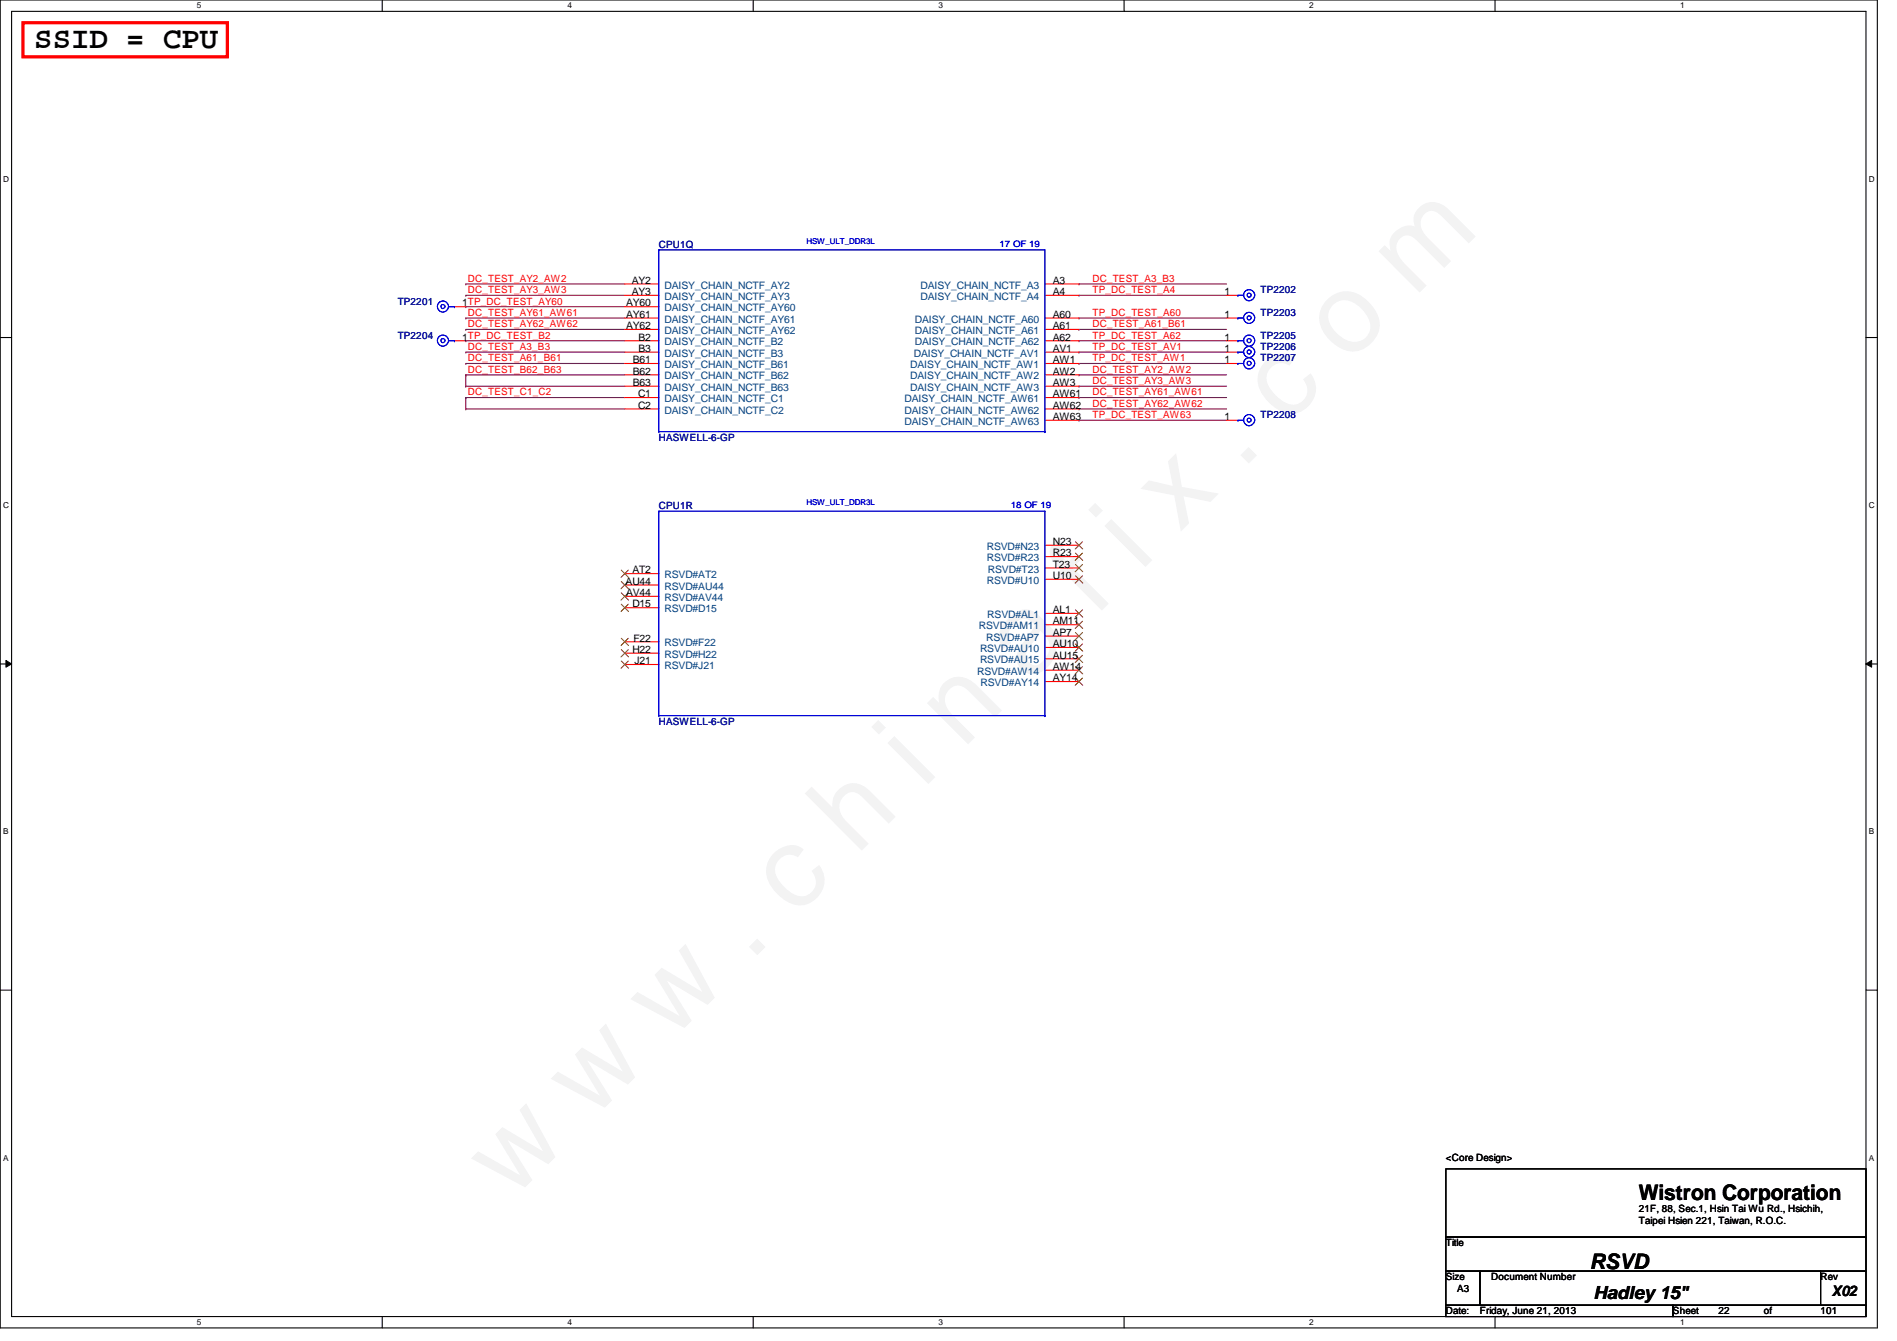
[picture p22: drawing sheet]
<svg xmlns="http://www.w3.org/2000/svg" width="297mm" height="210mm" viewBox="0 0 297 210" stroke-linecap="round" stroke-linejoin="round" font-family="sans-serif">
<defs><g id="words">
<text font-size="17.6" fill="#00f" x="80.1" y="188" transform="rotate(-45 80.1 188)">w w w . c h i n a f i x . c o m</text>
<text font-size="4.8" x="5.4" y="7.6">SSID = CPU</text>
<g font-size="3.3">
<text x="256.6" y="187.9">Wistron Corporation</text>
<text x="249" y="198.6">RSVD</text>
</g>
<text font-size="2.8" x="249.5" y="203.3">Hadley 15&quot;</text>
<text font-size="2.3" x="286.8" y="202.8">X02</text>
<g font-size="1.6" fill="#000080">
<text x="103.2" y="38.8">CPU1Q</text>
<text x="62.3" y="47.7">TP2201</text>
<text x="197.4" y="45.9">TP2202</text>
<text x="62.3" y="53">TP2204</text>
<text x="197.4" y="49.4">TP2203</text>
<text x="197.4" y="53">TP2205</text>
<text x="197.4" y="56.6">TP2207</text>
<text x="197.4" y="54.8">TP2206</text>
<text x="197.4" y="65.4">TP2208</text>
<text x="103.2" y="69">HASWELL-6-GP</text>
<text x="103.2" y="79.7">CPU1R</text>
<text x="103.2" y="113.5">HASWELL-6-GP</text>
</g>
<g font-size="1.6">
<text x="72.4" y="48">1TP_DC_TEST_AY60</text>
<text x="98" y="48">AY60</text>
<text x="98.9" y="44.4">AY2</text>
<text x="98.9" y="46.2">AY3</text>
<text x="164.8" y="44.4">A3</text>
<text x="164.8" y="46.2">A4</text>
<text x="191.7" y="46.2">1</text>
<text x="72.4" y="53.3">1TP_DC_TEST_B2</text>
<text x="98" y="49.7">AY61</text>
<text x="98" y="51.5">AY62</text>
<text x="100" y="53.3">B2</text>
<text x="164.8" y="51.5">A61</text>
<text x="164.8" y="49.7">A60</text>
<text x="164.8" y="53.3">A62</text>
<text x="191.7" y="49.7">1</text>
<text x="191.7" y="53.3">1</text>
<text x="99.1" y="58.6">B62</text>
<text x="99.1" y="56.9">B61</text>
<text x="100" y="55.1">B3</text>
<text x="164.8" y="55.1">AV1</text>
<text x="164.8" y="56.9">AW1</text>
<text x="164.8" y="58.6">AW2</text>
<text x="191.7" y="56.9">1</text>
<text x="191.7" y="55.1">1</text>
<text x="99.1" y="60.4">B63</text>
<text x="99.9" y="62.2">C1</text>
<text x="99.9" y="64">C2</text>
<text x="164.8" y="62.2">AW61</text>
<text x="164.8" y="65.7">AW63</text>
<text x="164.8" y="64">AW62</text>
<text x="164.8" y="60.4">AW3</text>
<text x="191.7" y="65.7">1</text>
<text x="99" y="89.7">AT2</text>
<text x="164.8" y="88.9">T23</text>
<text x="164.8" y="85.3">N23</text>
<text x="164.8" y="87.1">R23</text>
<text x="98" y="91.5">AU44</text>
<text x="98" y="93.3">AV44</text>
<text x="99" y="95.1">D15</text>
<text x="164.8" y="96">AL1</text>
<text x="164.8" y="90.6">U10</text>
<text x="99.2" y="100.4">F22</text>
<text x="164.8" y="97.7">AM11</text>
<text x="164.8" y="99.5">AP7</text>
<text x="164.8" y="101.3">AU10</text>
<text x="99" y="102.2">H22</text>
<text x="99.4" y="104">J21</text>
<text x="164.8" y="106.6">AY14</text>
<text x="164.8" y="104.9">AW14</text>
<text x="164.8" y="103.1">AU15</text>
<text x="226.4" y="181.7">&lt;Core Design&gt;</text>
<text x="256.6" y="189.7">21F, 88, Sec.1, Hsin Tai Wu Rd., Hsichih,</text>
<text x="256.6" y="191.6">Taipei Hsien 221, Taiwan, R.O.C.</text>
<text x="226.4" y="195.1">Title</text>
<text x="226.4" y="200.4">Size</text>
<text x="228.2" y="202.2">A3</text>
<text x="233.5" y="200.4">Document Number</text>
<text x="285.1" y="200.4">Rev</text>
<text x="226.4" y="205.7">Date:</text>
<text x="231.7" y="205.7">Friday, June 21, 2013</text>
<text x="262" y="205.7">Sheet</text>
<text x="269.1" y="205.7">22</text>
<text x="276.2" y="205.7">of</text>
<text x="285.1" y="205.7">101</text>
</g>
<g font-size="1.6" fill="#f00">
<text x="73.3" y="44.1">DC_TEST_AY2_AW2</text>
<text x="73.3" y="45.9">DC_TEST_AY3_AW3</text>
<text x="171.1" y="44.1">DC_TEST_A3_B3</text>
<text x="171.1" y="45.9">TP_DC_TEST_A4</text>
<text x="73.3" y="49.4">DC_TEST_AY61_AW61</text>
<text x="73.3" y="51.2">DC_TEST_AY62_AW62</text>
<text x="171.1" y="51.2">DC_TEST_A61_B61</text>
<text x="171.1" y="53">TP_DC_TEST_A62</text>
<text x="171.1" y="49.4">TP_DC_TEST_A60</text>
<text x="73.3" y="58.3">DC_TEST_B62_B63</text>
<text x="73.3" y="54.8">DC_TEST_A3_B3</text>
<text x="73.3" y="56.6">DC_TEST_A61_B61</text>
<text x="171.1" y="54.8">TP_DC_TEST_AV1</text>
<text x="171.1" y="56.6">TP_DC_TEST_AW1</text>
<text x="171.1" y="58.3">DC_TEST_AY2_AW2</text>
<text x="73.3" y="61.9">DC_TEST_C1_C2</text>
<text x="171.1" y="60.1">DC_TEST_AY3_AW3</text>
<text x="171.1" y="61.9">DC_TEST_AY61_AW61</text>
<text x="171.1" y="63.7">DC_TEST_AY62_AW62</text>
<text x="171.1" y="65.4">TP_DC_TEST_AW63</text>
</g>
<g font-size="1.6" fill="#004080">
<text x="104.1" y="45.2">DAISY_CHAIN_NCTF_AY2</text>
<text x="104.1" y="46.9">DAISY_CHAIN_NCTF_AY3</text>
<text x="144.1" y="45.2">DAISY_CHAIN_NCTF_A3</text>
<text x="144.1" y="46.9">DAISY_CHAIN_NCTF_A4</text>
<text x="104.1" y="48.7">DAISY_CHAIN_NCTF_AY60</text>
<text x="104.1" y="50.5">DAISY_CHAIN_NCTF_AY61</text>
<text x="104.1" y="52.3">DAISY_CHAIN_NCTF_AY62</text>
<text x="143.3" y="52.3">DAISY_CHAIN_NCTF_A61</text>
<text x="143.3" y="50.5">DAISY_CHAIN_NCTF_A60</text>
<text x="104.1" y="54.1">DAISY_CHAIN_NCTF_B2</text>
<text x="104.1" y="59.4">DAISY_CHAIN_NCTF_B62</text>
<text x="104.1" y="55.8">DAISY_CHAIN_NCTF_B3</text>
<text x="104.1" y="57.6">DAISY_CHAIN_NCTF_B61</text>
<text x="142.5" y="57.6">DAISY_CHAIN_NCTF_AW1</text>
<text x="142.5" y="59.4">DAISY_CHAIN_NCTF_AW2</text>
<text x="143.1" y="55.8">DAISY_CHAIN_NCTF_AV1</text>
<text x="143.3" y="54.1">DAISY_CHAIN_NCTF_A62</text>
<text x="104.1" y="62.9">DAISY_CHAIN_NCTF_C1</text>
<text x="104.1" y="61.2">DAISY_CHAIN_NCTF_B63</text>
<text x="104.1" y="64.7">DAISY_CHAIN_NCTF_C2</text>
<text x="141.6" y="62.9">DAISY_CHAIN_NCTF_AW61</text>
<text x="141.6" y="64.7">DAISY_CHAIN_NCTF_AW62</text>
<text x="142.5" y="61.2">DAISY_CHAIN_NCTF_AW3</text>
<text x="141.6" y="66.5">DAISY_CHAIN_NCTF_AW63</text>
<text x="154.5" y="86.1">RSVD#N23</text>
<text x="154.5" y="87.8">RSVD#R23</text>
<text x="154.7" y="89.6">RSVD#T23</text>
<text x="104.1" y="90.5">RSVD#AT2</text>
<text x="104.1" y="92.3">RSVD#AU44</text>
<text x="104.1" y="94.1">RSVD#AV44</text>
<text x="104.1" y="95.8">RSVD#D15</text>
<text x="154.5" y="91.4">RSVD#U10</text>
<text x="104.1" y="101.2">RSVD#F22</text>
<text x="153.3" y="98.5">RSVD#AM11</text>
<text x="154.4" y="100.3">RSVD#AP7</text>
<text x="154.6" y="96.7">RSVD#AL1</text>
<text x="104.1" y="103">RSVD#H22</text>
<text x="104.1" y="104.7">RSVD#J21</text>
<text x="153" y="105.6">RSVD#AW14</text>
<text x="153.5" y="103.8">RSVD#AU15</text>
<text x="153.5" y="102.1">RSVD#AU10</text>
<text x="153.5" y="107.4">RSVD#AY14</text>
</g>
<g font-size="1.4" fill="#00f">
<text x="156.5" y="38.7">17 OF 19</text>
<text x="158.3" y="79.5">18 OF 19</text>
</g>
<g font-size="1.3">
<text x="30.8" y="1.3">5</text>
<text x="88.9" y="1.3">4</text>
<text x="146.9" y="1.3">3</text>
<text x="205" y="1.3">2</text>
<text x="263.1" y="1.3">1</text>
<text x=".5" y="28.4">D</text>
<text x="292.6" y="28.4">D</text>
<text x=".5" y="79.5">C</text>
<text x="292.6" y="79.5">C</text>
<text x=".5" y="130.6">B</text>
<text x="292.6" y="130.6">B</text>
<text x=".5" y="181.7">A</text>
<text x="292.6" y="181.7">A</text>
<text x="30.8" y="207.4">5</text>
<text x="88.9" y="207.4">4</text>
<text x="146.9" y="207.4">3</text>
<text x="205" y="207.4">2</text>
<text x="263.1" y="207.4">1</text>
</g>
<g font-size="1.3" fill="#00f">
<text x="126.3" y="38.1">HSW_ULT_DDR3L</text>
<text x="126.3" y="79">HSW_ULT_DDR3L</text>
</g>
</g></defs>
<path d="M0 0h294v207.9h-294zM1.8 1.8h290.4v204.3h-290.4z" fill="none" stroke="#000" stroke-width=".17"/>
<g fill="#fff">
<path d="M30.8 .2h.7v1.4h-.7z"/>
<path d="M30.8 206.2h.7v1.4h-.7z"/>
</g>
<path d="M59.9 0v1.8M59.9 206.1v1.8" fill="none" stroke="#000" stroke-width=".17"/>
<g fill="#fff">
<path d="M88.9 .2h.6v1.4h-.6z"/>
<path d="M88.9 206.2h.6v1.4h-.6z"/>
</g>
<path d="M117.9 0v1.8M117.9 206.1v1.8" fill="none" stroke="#000" stroke-width=".17"/>
<g fill="#fff">
<path d="M146.9 .2h.7v1.4h-.7z"/>
<path d="M146.9 206.2h.7v1.4h-.7z"/>
</g>
<path d="M176 0v1.8M176 206.1v1.8" fill="none" stroke="#000" stroke-width=".17"/>
<g fill="#fff">
<path d="M205 .2h.7v1.4h-.7z"/>
<path d="M205 206.2h.7v1.4h-.7z"/>
</g>
<path d="M234.1 0v1.8M234.1 206.1v1.8" fill="none" stroke="#000" stroke-width=".17"/>
<g fill="#fff">
<path d="M263.1 .2h.7v1.4h-.7z"/>
<path d="M263.1 206.2h.7v1.4h-.7z"/>
<path d="M.5 27.3h.9v1.4h-.9z"/>
<path d="M292.6 27.3h.9v1.4h-.9z"/>
<path d="M.5 78.4h.9v1.4h-.9z"/>
<path d="M292.6 78.4h.9v1.4h-.9z"/>
</g>
<path d="M0 52.8h1.8M292.2 52.8h1.8" fill="none" stroke="#000" stroke-width=".17"/>
<g fill="#fff">
<path d="M.5 129.5h.8v1.4h-.8z"/>
<path d="M292.6 129.5h.9v1.4h-.9z"/>
</g>
<path d="M0 103.9h1.8M292.2 103.9h1.8" fill="none" stroke="#000" stroke-width=".17"/>
<path d="M.9 103.4l.9 .5-.9 .5zM292.2 103.9l.9-.5v1z" fill="#000"/>
<path d="M.9 103.4l.9 .5-.9 .5zM292.2 103.9l.9-.5v1z" fill="none" stroke="#000" stroke-width=".16"/>
<g fill="#fff">
<path d="M.5 180.5h.8v1.4h-.8z"/>
<path d="M292.6 180.5h.9v1.4h-.9z"/>
</g>
<path d="M0 155h1.8M292.2 155h1.8M226.4 183h65.8v10.6h-65.8zM226.4 193.6h65.8v5.4h-65.8zM226.4 199h5.3v5.3h-5.3zM231.7 199h53.4v5.3h-53.4zM285.1 199h7.1v5.3h-7.1zM226.4 204.3h35.6v1.8h-35.6zM262 204.3h30.2v1.8h-30.2z" fill="none" stroke="#000" stroke-width=".17"/>
<path d="M3.6 3.6h32v5.3h-32z" fill="none" stroke="#f00" stroke-width=".51"/>
<path d="M103.2 39.1h60.4v28.5h-60.4zM103.2 80h60.4v32h-60.4z" fill="none" stroke="#00f" stroke-width=".16"/>
<use href="#words"/>
</svg>
